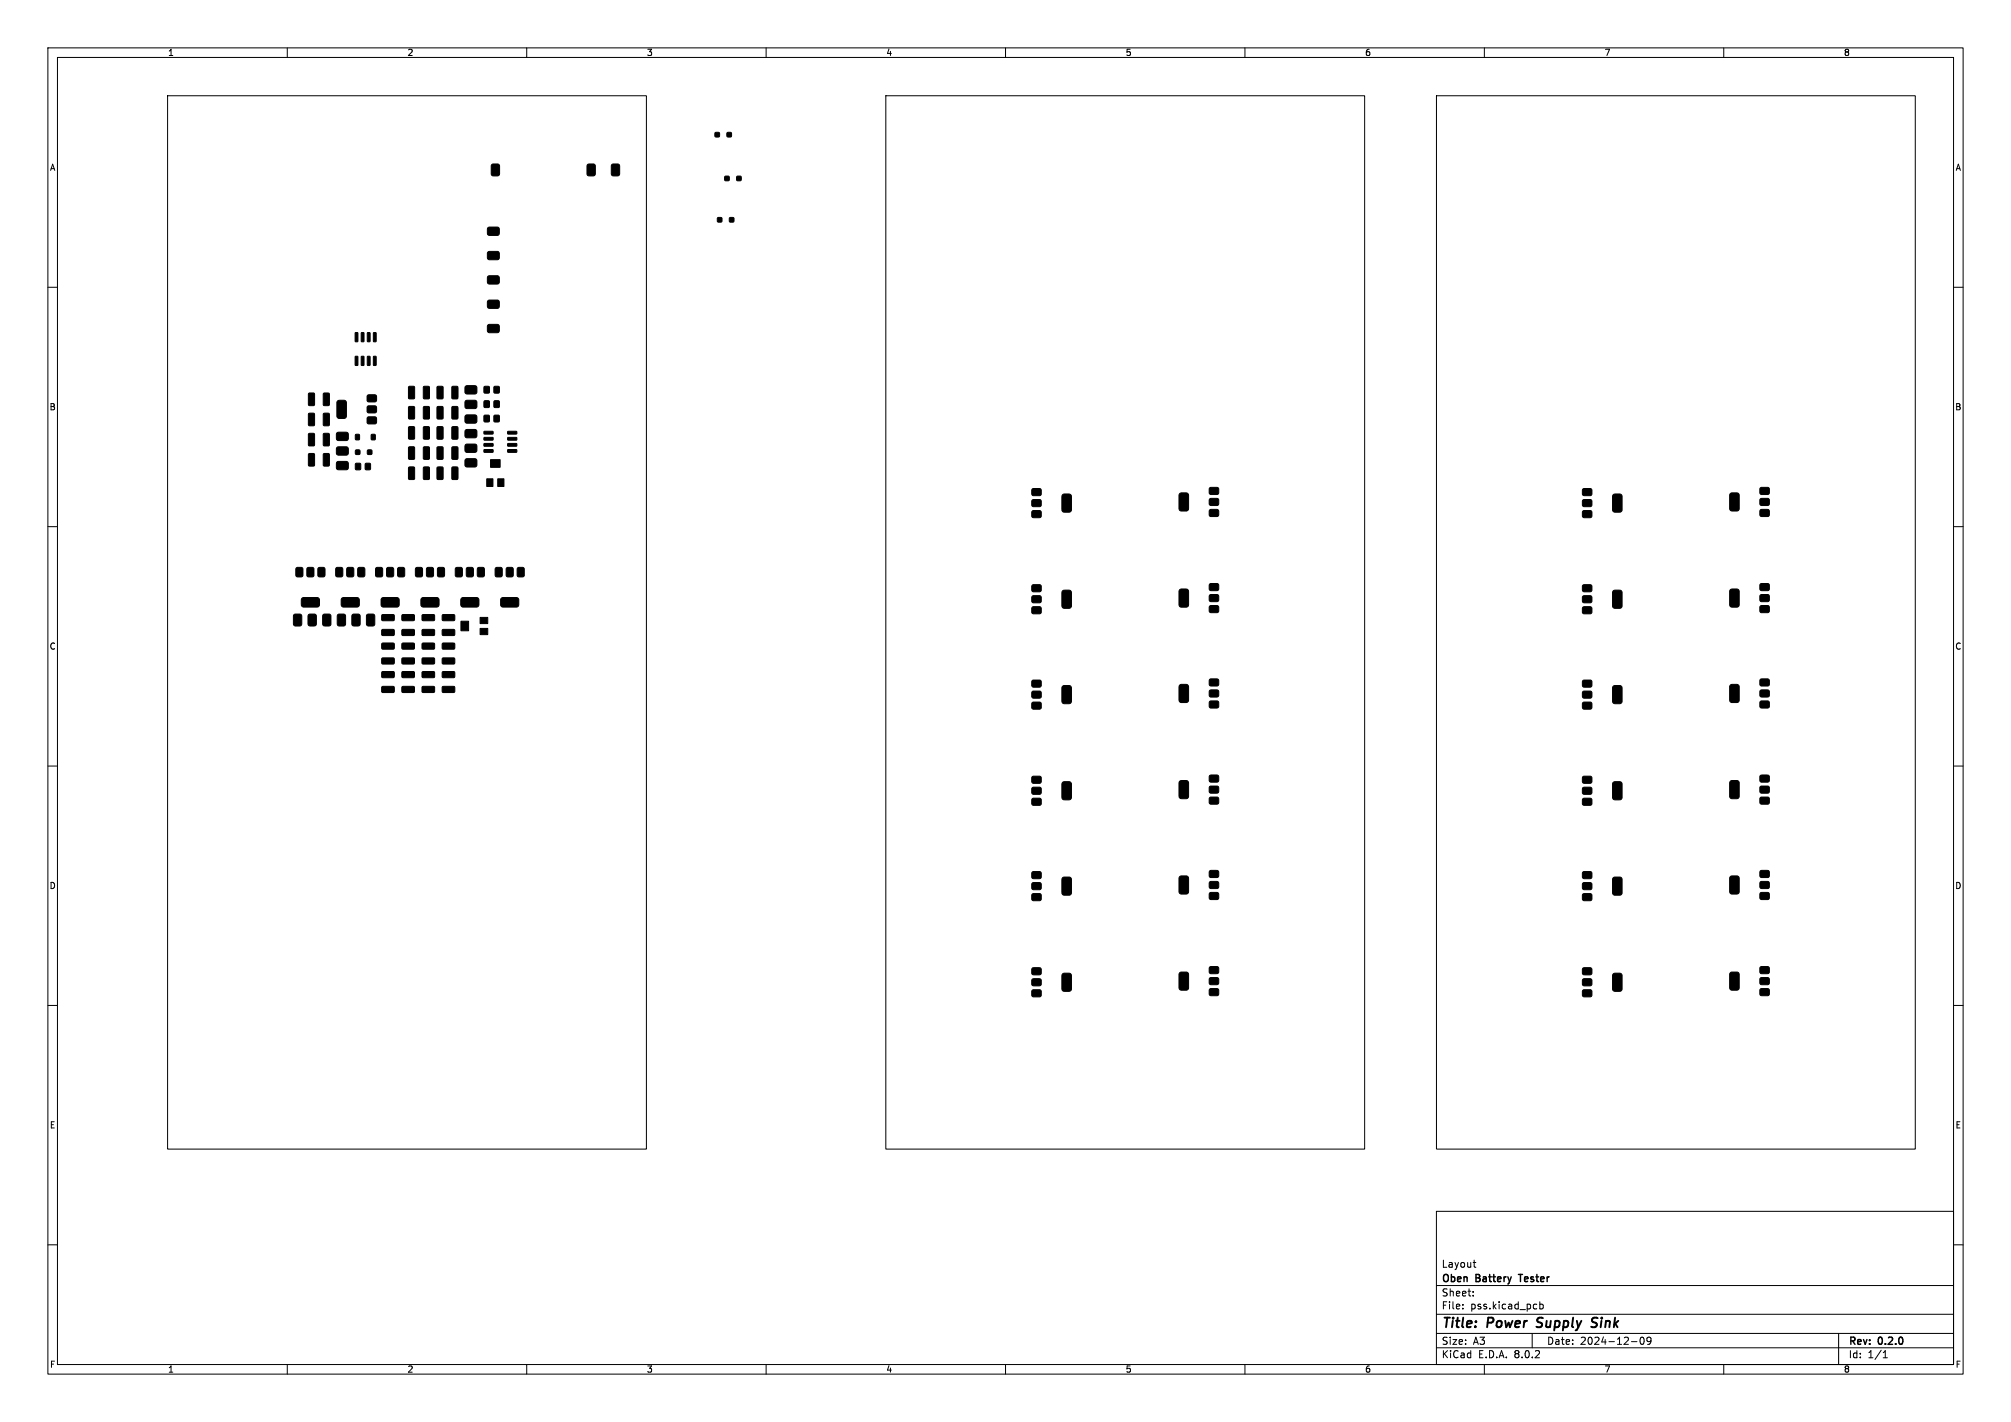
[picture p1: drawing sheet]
<svg xmlns="http://www.w3.org/2000/svg" width="420mm" height="297mm" viewBox="0 0 420 297" stroke-linecap="round" stroke-linejoin="round" font-family="sans-serif">
<defs><g id="words">
<g font-size="2.8">
<text x="301" y="277.9">Title:</text>
<text x="310.6" y="277.9">Power</text>
<text x="321.8" y="277.9">Supply</text>
<text x="334.1" y="277.9">Sink</text>
</g>
<g font-size="2.1">
<text x="301" y="268.2">Oben</text>
<text x="301" y="265">Layout</text>
<text x="308.3" y="268.2">Battery</text>
<text x="318" y="268.2">Tester</text>
<text x="301" y="273.7">File:</text>
<text x="301" y="271">Sheet:</text>
<text x="307.1" y="273.7">pss.kicad_pcb</text>
<text x="301" y="281.1">Size:</text>
<text x="307.6" y="281.1">A3</text>
<text x="323" y="281.1">Date:</text>
<text x="330" y="281.1">2024-12-09</text>
<text x="386" y="281.3">Rev:</text>
<text x="392.4" y="281.3">0.2.0</text>
<text x="301" y="283.9">KiCad</text>
<text x="308.7" y="283.9">E.D.A.</text>
<text x="316.3" y="283.9">8.0.2</text>
<text x="386" y="283.9">Id:</text>
<text x="390.1" y="283.9">1/1</text>
</g>
<g font-size="1.8">
<text x="35" y="11.9">1</text>
<text x="85" y="11.9">2</text>
<text x="135" y="11.9">3</text>
<text x="185" y="11.9">4</text>
<text x="235" y="11.9">5</text>
<text x="285" y="11.9">6</text>
<text x="335" y="11.9">7</text>
<text x="385" y="11.9">8</text>
<text x="10.3" y="35.9">A</text>
<text x="408.3" y="35.9">A</text>
<text x="10.3" y="85.9">B</text>
<text x="408.2" y="85.9">B</text>
<text x="10.3" y="135.9">C</text>
<text x="408.2" y="135.9">C</text>
<text x="10.3" y="185.9">D</text>
<text x="408.2" y="185.9">D</text>
<text x="10.3" y="235.9">E</text>
<text x="408.3" y="235.9">E</text>
<text x="10.3" y="285.9">F</text>
<text x="35" y="286.9">1</text>
<text x="85" y="286.9">2</text>
<text x="135" y="286.9">3</text>
<text x="185" y="286.9">4</text>
<text x="235" y="286.9">5</text>
<text x="285" y="286.9">6</text>
<text x="335" y="286.9">7</text>
<text x="385" y="286.9">8</text>
<text x="408.3" y="285.9">F</text>
</g>
</g></defs>
<g fill="none" stroke="#000" stroke-width=".21">
<path d="M10 10h400v277h-400zM12 12h396v273h-396zM35 20h100v220h-100zM60 10v2M110 10v2M160 10v2M185 20h100v220h-100zM210 10v2M260 10v2M300 20h100v220h-100zM310 10v2M360 10v2"/>
<path d="M10 60h2M408 60h2M10 110h2M408 110h2M10 160h2M408 160h2M10 210h2M408 210h2M10 260h2M300 253h108v32h-108zM408 260h2M300 278.5h108"/>
<path d="M300 274.5h108M300 268.5h108M305.5 273.2v.2M305.5 272.5v.1M307.7 270.5v.2M307.7 269.8v.1M307.7 263.7h.5M307.9 264.6l.3 .1M320 278.5v3M321.6 271.9v1.5M321.6 272.5l.4-.1 .3 .3-.1 .6h-.6M342.7 279.4l.2-.1a.8 .8 0 0 1 .5 .7 .8 .8 0 0 1-.5 .8 1 1 0 0 1-.2-1.4z"/>
<path d="M344.8 279.9l-.3 .3h-.3l-.3-.3 .2-.5 .4-.1 .2 .1a.99 .99 0 0 1-.3 1.4h-.3M384 278.5v6.5M60 285v2M110 285v2M160 285v2M210 285v2M260 285v2M300 281.5h108M310 285v2M340.7 280.2h1.2M360 285v2M393.3 283.6h.9"/>
<path d="M393.3 282.5l.4-.4v1.5"/>
</g>
<path d="M320.9 277.1l.2 .1M321.2 275.4l-.1 .6M333.4 277a.85 .85 0 0 1-1.1 .1M333.4 275.2l-.7 .1-.2 .5 .1 .3 .7 .2" fill="none" stroke="#000" stroke-width=".4"/>
<path d="M317.1 266.2h.9" fill="none" stroke="#000" stroke-width=".3"/>
<g fill="#000" stroke="#000" stroke-width=".21">
<path d="M102.7 34.4l.3-.2h.9l.4 .2v1.9l-.1 .4h-1.2l-.3-.1zM122.7 34.4l.3-.2h.9l.4 .2v1.9l-.1 .4h-1.2l-.3-.1zM127.7 34.4l.4-.2h.9l.3 .2 .1 1.9-.2 .4h-1.1l-.4-.1zM149.4 27.7h.8v.9h-.8zM151.4 36.8h.8v.9h-.8zM151.9 27.7h.8v.9h-.8zM153.9 36.8h.8v.9h-.8zM101.9 57.8l.3-.2 1.9 .1 .2 .3-.1 1.2-.3 .1h-1.9l-.2-.4zM101.9 52.7l.3-.2 1.9 .1 .2 .3-.1 1.2-.3 .2-1.9-.1-.2-.4zM101.9 47.6l.3-.2 1.9 .1 .2 .4-.1 1.1-.3 .2-1.9-.1-.2-.4zM149.9 45.5h.8v.8h-.8zM152.4 45.5h.8v.8h-.8z"/>
<path d="M74.2 69.5h.5v1.9l-.5-.1zM74.2 74.4l.5 .1v1.8h-.5zM75.5 69.5h.5l-.1 1.9-.5-.1zM75.5 74.4l.5 .1-.1 1.8h-.5zM76.7 69.5h.6l-.1 1.9-.5-.1zM76.7 74.4l.6 .1-.1 1.8h-.5zM78 69.5h.6l-.1 1.9-.5-.1zM78 74.4l.6 .1-.1 1.8h-.5zM101.9 67.9l.3-.2 1.9 .1 .2 .4-.1 1.1-.3 .2-1.9-.1-.2-.3zM101.9 62.8l.3-.1h1.9l.2 .4-.1 1.1-.3 .2-1.9-.1-.2-.3zM64.5 94.8l.9-.1 .3 .2v2.2l-.2 .2-.8 .1-.3-.2zM64.5 86.4l.9-.1 .3 .1v2.3l-.2 .2h-.8l-.3-.1z"/>
<path d="M64.5 82.2l.9-.1 .3 .1v2.3l-.2 .2h-.8l-.3-.1zM64.5 90.6l.9-.1 .3 .2v2.2l-.2 .2h-.8l-.3-.1zM67.6 94.8l1-.1 .2 .2v2.2l-.2 .2-.9 .1-.2-.2zM67.6 86.4l1-.1 .2 .1v2.3l-.2 .2h-.9l-.2-.1zM67.6 82.2l1-.1 .2 .1v2.3l-.2 .2h-.9l-.2-.1zM67.6 90.6l1-.1 .2 .2v2.2l-.2 .2h-.9l-.2-.1zM70.5 83.7l.2-.1h1.1l.5 .3 .1 3-.3 .4-1.4 .1-.3-.3v-3zM70.3 90.4l.4-.1 1.9 .1 .1 .3v1.1l-.4 .2-1.9-.1-.1-.3zM70.4 96.5h2.2l.1 .3v1.1l-.4 .2-1.9-.1-.1-.3v-.9zM70.3 93.5l.4-.2 1.9 .1 .1 .3v1.2l-.4 .2-1.9-.1-.1-.4zM74.3 90.8h.7v1h-.7zM74.3 94h.8v.9h-.8z"/>
<path d="M74.3 96.8h1v1.3h-1zM76.3 96.8h1v1.3h-1zM76.8 94h.8v.9h-.8zM77.6 90.8h.7v1h-.7zM76.7 82.6l.3-.2 1.5 .1 .2 .3-.1 1-.3 .2-1.5-.1-.1-.3zM76.7 84.9l.3-.2 1.5 .1 .2 .3-.1 1-.3 .2-1.5-.1-.1-.3zM76.7 87.2l.3-.1h1.5l.2 .3-.1 1-.3 .1h-1.5l-.1-.3zM85.4 93.4l1-.1 .2 .2v2.2l-.2 .2-.9 .1-.2-.2zM85.4 85l1-.1 .2 .1v2.3l-.2 .2h-.9l-.2-.1zM85.4 97.6l1-.1 .2 .2v2.2l-.2 .2-.9 .1-.2-.2zM85.4 80.7h1l.2 .1v2.3l-.2 .2h-.9l-.2-.1zM85.4 89.2l1-.1 .2 .1v2.3l-.2 .2h-.9l-.2-.1z"/>
<path d="M88.5 93.4l.9-.1 .3 .2v2.2l-.2 .2-.8 .1-.3-.2zM88.5 85l.9-.1 .3 .1v2.3l-.2 .2h-.8l-.3-.1zM88.5 97.6l.9-.1 .3 .2v2.2l-.2 .2-.8 .1-.3-.2zM88.5 80.7h.9l.3 .1v2.3l-.2 .2h-.8l-.3-.1zM88.5 89.2l.9-.1 .3 .1v2.3l-.2 .2h-.8l-.3-.1zM91.3 97.6l1-.1 .2 .2v2.2l-.1 .2-.9 .1-.2-.2zM91.3 80.7h1l.2 .1v2.3l-.1 .2h-.9l-.2-.1zM91.3 85l1-.1 .2 .1v2.3l-.1 .2h-.9l-.2-.1zM91.3 93.4l1-.1 .2 .2v2.2l-.1 .2-.9 .1-.2-.2zM91.3 89.2l1-.1 .2 .1v2.3l-.1 .2h-.9l-.2-.1zM94.4 97.6l1-.1 .2 .2 .1 2.2-.2 .2-.9 .1-.2-.2zM94.4 80.7h1l.2 .1 .1 2.3-.2 .2h-.9l-.2-.1z"/>
<path d="M94.4 85l1-.1 .2 .1 .1 2.3-.2 .2h-.9l-.2-.1zM94.4 93.4l1-.1 .2 .2 .1 2.2-.2 .2-.9 .1-.2-.2zM94.4 89.2l1-.1 .2 .1 .1 2.3-.2 .2h-.9l-.2-.1zM97.3 83.7h2.1l.2 .3-.1 1.2-.3 .1h-1.9l-.2-.4v-.9zM97.3 86.7h2.1l.2 .4-.1 1.1-.3 .2-1.9-.1-.2-.3v-.9zM97.2 89.9l.3-.2 1.9 .1 .2 .3-.1 1.2-.3 .1h-1.9l-.2-.4zM97.2 96l.3-.2 1.9 .1 .2 .3-.1 1.2-.3 .1h-1.9l-.2-.4zM97.2 92.9l.3-.2 1.9 .1 .2 .4-.1 1.1-.3 .2-1.9-.1-.2-.3zM97.2 80.7l.3-.2 1.9 .1 .2 .4-.1 1.1-.3 .2-1.9-.1-.2-.3zM101.1 80.7h1.1v1.4h-1.1zM101.1 86.8h1.1v1.3h-1.1zM101.1 83.8h1.1v1.3h-1.1z"/>
<path d="M101.1 93.9h1.8l.1 .5-1.9 .1zM101.1 92.7l1.8-.1 .1 .5-1.9 .1zM101.1 91.4h1.8l.1 .5h-1.9zM101.1 90.1h1.8l.1 .5-1.9 .1zM103.2 80.7h1v1.4h-1zM103.2 86.8h1v1.3h-1zM103.2 83.8h1v1.3h-1zM102.4 96h2v1.6h-2zM106 90.1h1.9v.5l-1.8 .1zM106 91.4h1.9v.5h-1.8zM106 92.7l1.9-.1v.5l-1.8 .1zM106 93.9h1.9v.5l-1.8 .1z"/>
<path d="M61.8 118.7l.3-.2h.9l.2 .2 .1 1.4-.2 .3-1 .1-.3-.2zM64.2 118.6l1-.1 .3 .2 .1 1.4-.2 .3-1 .1-.3-.2v-1.4zM66.5 118.6l1-.1 .3 .2 .1 1.4-.2 .3-1 .1-.3-.2v-1.4zM70.2 118.7l.3-.2h.8l.2 .2 .1 1.4-.2 .3-.9 .1-.3-.2zM72.5 118.7l.3-.2h.8l.2 .2 .1 1.4-.2 .3-.9 .1-.3-.2zM74.8 118.7l.3-.2h.8l.2 .2 .1 1.4-.2 .3-.9 .1-.3-.2zM78.6 118.6l1-.1 .3 .2v1.4l-.1 .3-1 .1-.3-.2-.1-1.4zM80.9 118.6l.9-.1 .4 .2v1.4l-.1 .3-1 .1-.3-.2-.1-1.4zM83.1 118.7l.3-.2h.9l.2 .2v1.4l-.1 .3-1 .1-.3-.2zM86.8 118.7l.3-.2h.9l.2 .2 .1 1.4-.2 .3-1 .1-.3-.2zM89.1 118.7l.3-.2h.9l.2 .2v1.4l-.1 .3-1 .1-.3-.2zM91.5 118.6l1-.1 .3 .2v1.4l-.1 .3-1 .1-.3-.2v-1.4z"/>
<path d="M95.1 118.7l.3-.2h.9l.2 .2 .1 1.4-.2 .3-1 .1-.3-.2zM97.4 118.7l.4-.2h.8l.2 .2 .1 1.4-.2 .3-.9 .1-.4-.2zM99.7 118.7l.4-.2h.8l.2 .2 .1 1.4-.2 .3-.9 .1-.4-.2zM101.7 100h1.3v1.6h-1.3zM103.5 118.7l.3-.2h.8l.2 .2 .1 1.4-.2 .3-.9 .1-.3-.2zM104 100h1.2v1.6h-1.2zM105.9 118.6l.9-.1 .3 .2 .1 1.4-.2 .3-.9 .1-.3-.2-.1-1.4zM108.2 118.6l.9-.1 .3 .2 .1 1.4-.2 .3-.9 .1-.3-.2-.1-1.4zM215.6 106.7h1.7l.2 .3-.1 1-.3 .1h-1.5l-.1-.3v-.9zM215.6 104.4h1.7l.2 .3-.1 1-.3 .1h-1.5l-.1-.3v-.9zM215.5 102.2l.3-.2 1.5 .1 .2 .3-.1 1-.3 .1h-1.5l-.1-.3zM221.9 103.3l.3-.1h1.1l.4 .2 .1 3.1-.3 .4-1.3 .1-.4-.3v-3z"/>
<path d="M246.4 103.1l.2-.1 1.1-.1 .5 .3v3l-.2 .5h-1.4l-.3-.2-.1-3.1zM252.7 101.9h1.7l.1 .3v.9l-.3 .2-1.5-.1-.2-.3v-.8zM252.7 104.2h1.7l.1 .3v.9l-.3 .2-1.5-.1-.2-.3v-.8zM252.7 106.5h1.7l.1 .3v.9l-.3 .2-1.5-.1-.2-.3v-.8zM330.6 106.7h1.7l.2 .3-.1 1-.3 .1h-1.5l-.1-.3v-.9zM330.6 104.4h1.7l.2 .3-.1 1-.3 .1h-1.5l-.1-.3v-.9zM330.6 102.1h1.7l.2 .3-.1 1-.3 .1h-1.5l-.1-.3v-.9zM336.9 103.3l.4-.1h1l.4 .2 .1 3.1-.3 .4-1.3 .1-.4-.3v-3zM361.4 103.1l.3-.2h1l.5 .3v3l-.2 .5h-1.4l-.3-.2-.1-3.1zM367.6 101.9l.3-.1 1.5 .1 .1 .3v.9l-.3 .2-1.5-.1-.2-.3zM367.6 104.2l.3-.1 1.5 .1 .1 .3v.9l-.3 .2-1.5-.1-.2-.3zM367.6 106.5l.3-.1 1.5 .1 .1 .3v.9l-.3 .2-1.5-.1-.2-.3z"/>
<path d="M61.4 128.4l.3-.2h.9l.3 .2 .1 1.9-.2 .4-1.1 .1-.3-.2zM64.4 128.4l.4-.2h.8l.4 .2 .1 1.9-.2 .4-1.1 .1-.4-.2zM63.1 124.9l.3-.1 3.1 .1 .2 .3v1.3l-.5 .3-3-.1-.3-.4v-1.1zM67.5 128.4l.3-.2h.9l.3 .2 .1 1.9-.2 .4-1.1 .1-.3-.2zM70.6 128.3l1.1-.1 .4 .2 .1 1.9-.2 .4-1.1 .1-.4-.2-.1-1.9zM71.4 124.9l.3-.1 3.1 .1 .2 .3v1.3l-.4 .3-3.1-.1-.2-.4v-1.1zM73.7 128.3l1.1-.1 .3 .2 .1 1.9-.2 .4-1.1 .1-.3-.2-.1-1.9zM76.6 128.4l.4-.2h.8l.4 .2 .1 1.9-.2 .4-1.1 .1-.4-.2zM79.8 134.4l2.4-.1 .2 .2-.1 .9-.2 .2h-2.2l-.2-.3zM79.8 137.5l2.4-.1 .2 .2-.1 .9-.2 .2h-2.2l-.2-.2zM79.8 128.4h2.4l.2 .2-.1 .9-.2 .1h-2.2l-.2-.2zM79.8 131.5h2.4l.2 .2-.1 .9-.2 .2-2.2-.1-.2-.2z"/>
<path d="M79.7 124.9l.4-.1 3 .1 .3 .3-.1 1.3-.4 .3-3.1-.1-.2-.4v-1.1zM84 128.4h2.4l.2 .2-.1 .9-.2 .1h-2.2l-.2-.2zM84 131.5h2.4l.2 .2-.1 .9-.2 .2-2.2-.1-.2-.2zM84 134.4l2.4-.1 .2 .2-.1 .9-.2 .2h-2.2l-.2-.3zM84 137.5l2.4-.1 .2 .2-.1 .9-.2 .2h-2.2l-.2-.2zM88.2 128.4h2.4l.2 .2v.9l-.3 .1h-2.2l-.2-.2zM88.2 131.5h2.4l.2 .2v.9l-.3 .2-2.2-.1-.2-.2zM88.2 134.4l2.4-.1 .2 .2v.9l-.3 .2h-2.2l-.2-.3zM88.2 137.5l2.4-.1 .2 .2v.9l-.3 .2h-2.2l-.2-.2zM88 124.9l.4-.1 3 .1 .3 .3-.1 1.3-.4 .3-3-.1-.3-.4v-1.1zM92.4 128.4h2.4l.2 .2v.9l-.3 .1h-2.2l-.2-.2zM92.4 131.5h2.4l.2 .2v.9l-.3 .2-2.2-.1-.2-.2z"/>
<path d="M92.4 134.4l2.4-.1 .2 .2v.9l-.3 .2h-2.2l-.2-.3zM92.4 137.5l2.4-.1 .2 .2v.9l-.3 .2h-2.2l-.2-.2zM96.3 129.8h1.6v2h-1.6zM96.4 124.9l.3-.1 3.1 .1 .2 .3v1.3l-.5 .3-3-.1-.3-.4v-1.1zM100.3 131.2h1.6v1.3h-1.6zM100.3 128.9h1.6v1.3h-1.6zM104.7 124.9l.4-.1 3 .1 .2 .3v1.3l-.5 .3-3-.1-.3-.4 .1-1.1zM215.6 126.8h1.7l.2 .3-.1 1-.3 .1-1.5-.1-.1-.3v-.8zM215.6 124.5h1.7l.2 .3-.1 1-.3 .1-1.5-.1-.1-.3v-.8zM215.6 122.2h1.7l.2 .3-.1 1-.3 .1-1.5-.1-.1-.3v-.8zM221.9 123.4l.3-.1h1.1l.4 .2 .1 3.1-.3 .4h-1.3l-.4-.2v-3zM246.4 123.2l.2-.2h1.1l.5 .3v3l-.2 .5h-1.4l-.3-.2-.1-3.1z"/>
<path d="M252.7 121.9h1.7l.1 .3v1l-.3 .2-1.5-.1-.2-.3v-.9zM252.7 124.2h1.7l.1 .3v1l-.3 .2-1.5-.1-.2-.3v-.9zM252.7 126.5h1.7l.1 .3v1l-.3 .2-1.5-.1-.2-.3v-.9zM330.6 126.8h1.7l.2 .3-.1 1-.3 .1-1.5-.1-.1-.3v-.8zM330.6 124.5h1.7l.2 .3-.1 1-.3 .1-1.5-.1-.1-.3v-.8zM330.6 122.2h1.7l.2 .3-.1 1-.3 .1-1.5-.1-.1-.3v-.8zM336.9 123.4l.4-.1h1l.4 .2 .1 3.1-.3 .4h-1.3l-.4-.2v-3zM361.4 123.2l.3-.2h1l.5 .3v3l-.2 .5h-1.4l-.3-.2-.1-3.1zM367.6 122l.3-.1h1.5l.1 .3v1l-.3 .2-1.5-.1-.2-.3zM367.6 124.3l.3-.1h1.5l.1 .3v1l-.3 .2-1.5-.1-.2-.3zM367.6 126.6l.3-.1h1.5l.1 .3v1l-.3 .2-1.5-.1-.2-.3zM79.8 140.3h2.4l.2 .2-.1 .9-.2 .1h-2.2l-.2-.2z"/>
<path d="M79.8 143.4h2.4l.2 .2-.1 .9-.2 .1h-2.2l-.2-.2zM84 140.3h2.4l.2 .2-.1 .9-.2 .1h-2.2l-.2-.2zM84 143.4h2.4l.2 .2-.1 .9-.2 .1h-2.2l-.2-.2zM88.2 140.3h2.4l.2 .2v.9l-.3 .1h-2.2l-.2-.2zM88.2 143.4h2.4l.2 .2v.9l-.3 .1h-2.2l-.2-.2zM92.4 140.3h2.4l.2 .2v.9l-.3 .1h-2.2l-.2-.2zM92.4 143.4h2.4l.2 .2v.9l-.3 .1h-2.2l-.2-.2zM215.5 146.8l.3-.2 1.5 .1 .2 .3-.1 1-.3 .1h-1.5l-.1-.3zM215.5 144.5l.3-.2 1.5 .1 .2 .3-.1 1-.3 .1h-1.5l-.1-.3zM215.5 142.2l.3-.2 1.5 .1 .2 .3-.1 1-.3 .1h-1.5l-.1-.3zM221.9 143.3l.3-.1h1.1l.4 .2 .1 3.1-.3 .4-1.3 .1-.4-.3v-3zM246.4 143.1l.2-.1 1.1-.1 .5 .3v3l-.2 .5h-1.4l-.3-.2-.1-3.1z"/>
<path d="M252.6 141.9l.3-.1 1.5 .1 .1 .3v.9l-.3 .2-1.5-.1-.2-.3zM252.7 144.2h1.7l.1 .3v.9l-.3 .2-1.5-.1-.2-.3v-.8zM252.6 146.5l.3-.1 1.5 .1 .1 .3v.9l-.3 .2-1.5-.1-.2-.3zM330.6 146.7h1.7l.2 .3-.1 1-.3 .1h-1.5l-.1-.3v-.9zM330.6 144.4h1.7l.2 .3-.1 1-.3 .1h-1.5l-.1-.3v-.9zM330.6 142.1h1.7l.2 .3-.1 1-.3 .1h-1.5l-.1-.3v-.9zM336.9 143.3l.4-.1h1l.4 .2 .1 3.1-.3 .4-1.3 .1-.4-.3v-3zM361.4 143.1l.3-.2h1l.5 .3v3l-.2 .5h-1.4l-.3-.2-.1-3.1zM367.6 141.9l.3-.1 1.5 .1 .1 .3v.9l-.3 .2-1.5-.1-.2-.3zM367.6 144.2l.3-.1 1.5 .1 .1 .3v.9l-.3 .2-1.5-.1-.2-.3zM367.6 146.5l.3-.1 1.5 .1 .1 .3v.9l-.3 .2-1.5-.1-.2-.3zM215.5 166.9l.3-.2 1.5 .1 .2 .3-.1 1-.3 .1-1.5-.1-.1-.3z"/>
<path d="M215.6 164.5h1.7l.2 .3-.1 1-.3 .1-1.5-.1-.1-.3v-.8zM215.5 162.3l.3-.2 1.5 .1 .2 .3-.1 1-.3 .1-1.5-.1-.1-.3zM221.9 163.4l.3-.1h1.1l.4 .2 .1 3.1-.3 .4h-1.3l-.4-.2v-3zM246.4 163.2l.2-.2h1.1l.5 .3v3l-.2 .5h-1.4l-.3-.2-.1-3.1zM252.6 162l.3-.1h1.5l.1 .3v1l-.3 .2-1.5-.1-.2-.3zM252.7 164.2h1.7l.1 .3v1l-.3 .2-1.5-.1-.2-.3v-.9zM252.6 166.6l.3-.1h1.5l.1 .3v1l-.3 .2-1.5-.1-.2-.3zM330.6 166.8h1.7l.2 .3-.1 1-.3 .1-1.5-.1-.1-.3v-.8zM330.6 164.5h1.7l.2 .3-.1 1-.3 .1-1.5-.1-.1-.3v-.8zM330.6 162.2h1.7l.2 .3-.1 1-.3 .1-1.5-.1-.1-.3v-.8zM336.9 163.4l.4-.1h1l.4 .2 .1 3.1-.3 .4h-1.3l-.4-.2v-3zM361.4 163.2l.3-.2h1l.5 .3v3l-.2 .5h-1.4l-.3-.2-.1-3.1z"/>
<path d="M367.6 162l.3-.1h1.5l.1 .3v1l-.3 .2-1.5-.1-.2-.3zM367.6 164.3l.3-.1h1.5l.1 .3v1l-.3 .2-1.5-.1-.2-.3zM367.6 166.6l.3-.1h1.5l.1 .3v1l-.3 .2-1.5-.1-.2-.3zM215.5 186.8l.3-.2 1.5 .1 .2 .3-.1 1-.3 .1h-1.5l-.1-.3zM215.5 184.5l.3-.2 1.5 .1 .2 .3-.1 1-.3 .1h-1.5l-.1-.3zM215.5 182.2l.3-.2 1.5 .1 .2 .3-.1 1-.3 .1h-1.5l-.1-.3zM221.9 183.3l.3-.1h1.1l.4 .2 .1 3.1-.3 .4-1.3 .1-.4-.3v-3zM246.4 183.1l.2-.1 1.1-.1 .5 .3v3l-.2 .5h-1.4l-.3-.2-.1-3.1zM252.7 181.9h1.7l.1 .3v.9l-.3 .2-1.5-.1-.2-.3v-.8zM252.6 184.2l.3-.1 1.5 .1 .1 .3v.9l-.3 .2-1.5-.1-.2-.3zM252.6 186.5l.3-.1 1.5 .1 .1 .3v.9l-.3 .2-1.5-.1-.2-.3zM330.6 186.7h1.7l.2 .3-.1 1-.3 .1h-1.5l-.1-.3v-.9z"/>
<path d="M330.6 184.4h1.7l.2 .3-.1 1-.3 .1h-1.5l-.1-.3v-.9zM330.6 182.1h1.7l.2 .3-.1 1-.3 .1h-1.5l-.1-.3v-.9zM336.9 183.3l.4-.1h1l.4 .2 .1 3.1-.3 .4-1.3 .1-.4-.3v-3zM361.4 183.1l.3-.2h1l.5 .3v3l-.2 .5h-1.4l-.3-.2-.1-3.1zM367.6 181.9l.3-.1 1.5 .1 .1 .3v.9l-.3 .2-1.5-.1-.2-.3zM367.6 184.2l.3-.1 1.5 .1 .1 .3v.9l-.3 .2-1.5-.1-.2-.3zM367.6 186.5l.3-.1 1.5 .1 .1 .3v.9l-.3 .2-1.5-.1-.2-.3zM215.5 206.9l.3-.2 1.5 .1 .2 .3-.1 1-.3 .1-1.5-.1-.1-.3zM215.5 204.6l.3-.2 1.5 .1 .2 .3-.1 1-.3 .1-1.5-.1-.1-.3zM215.5 202.3l.3-.2 1.5 .1 .2 .3-.1 1-.3 .1-1.5-.1-.1-.3zM221.9 203.4l.3-.1h1.1l.4 .2 .1 3.1-.3 .4h-1.3l-.4-.2v-3zM246.4 203.2l.2-.2h1.1l.5 .3v3l-.2 .5h-1.4l-.3-.2-.1-3.1z"/>
<path d="M252.6 202l.3-.1h1.5l.1 .3v1l-.3 .2-1.5-.1-.2-.3zM252.6 204.3l.3-.1h1.5l.1 .3v1l-.3 .2-1.5-.1-.2-.3zM252.7 206.5h1.7l.1 .3v1l-.3 .2-1.5-.1-.2-.3v-.9zM330.6 206.8h1.7l.2 .3-.1 1-.3 .1-1.5-.1-.1-.3v-.8zM330.6 204.5h1.7l.2 .3-.1 1-.3 .1-1.5-.1-.1-.3v-.8zM330.6 202.2h1.7l.2 .3-.1 1-.3 .1-1.5-.1-.1-.3v-.8zM336.9 203.4l.4-.1h1l.4 .2 .1 3.1-.3 .4h-1.3l-.4-.2v-3zM361.4 203.2l.3-.2h1l.5 .3v3l-.2 .5h-1.4l-.3-.2-.1-3.1zM367.6 202l.3-.1h1.5l.1 .3v1l-.3 .2-1.5-.1-.2-.3zM367.6 204.3l.3-.1h1.5l.1 .3v1l-.3 .2-1.5-.1-.2-.3zM367.6 206.6l.3-.1h1.5l.1 .3v1l-.3 .2-1.5-.1-.2-.3z"/>
</g>
<use href="#words"/>
</svg>
